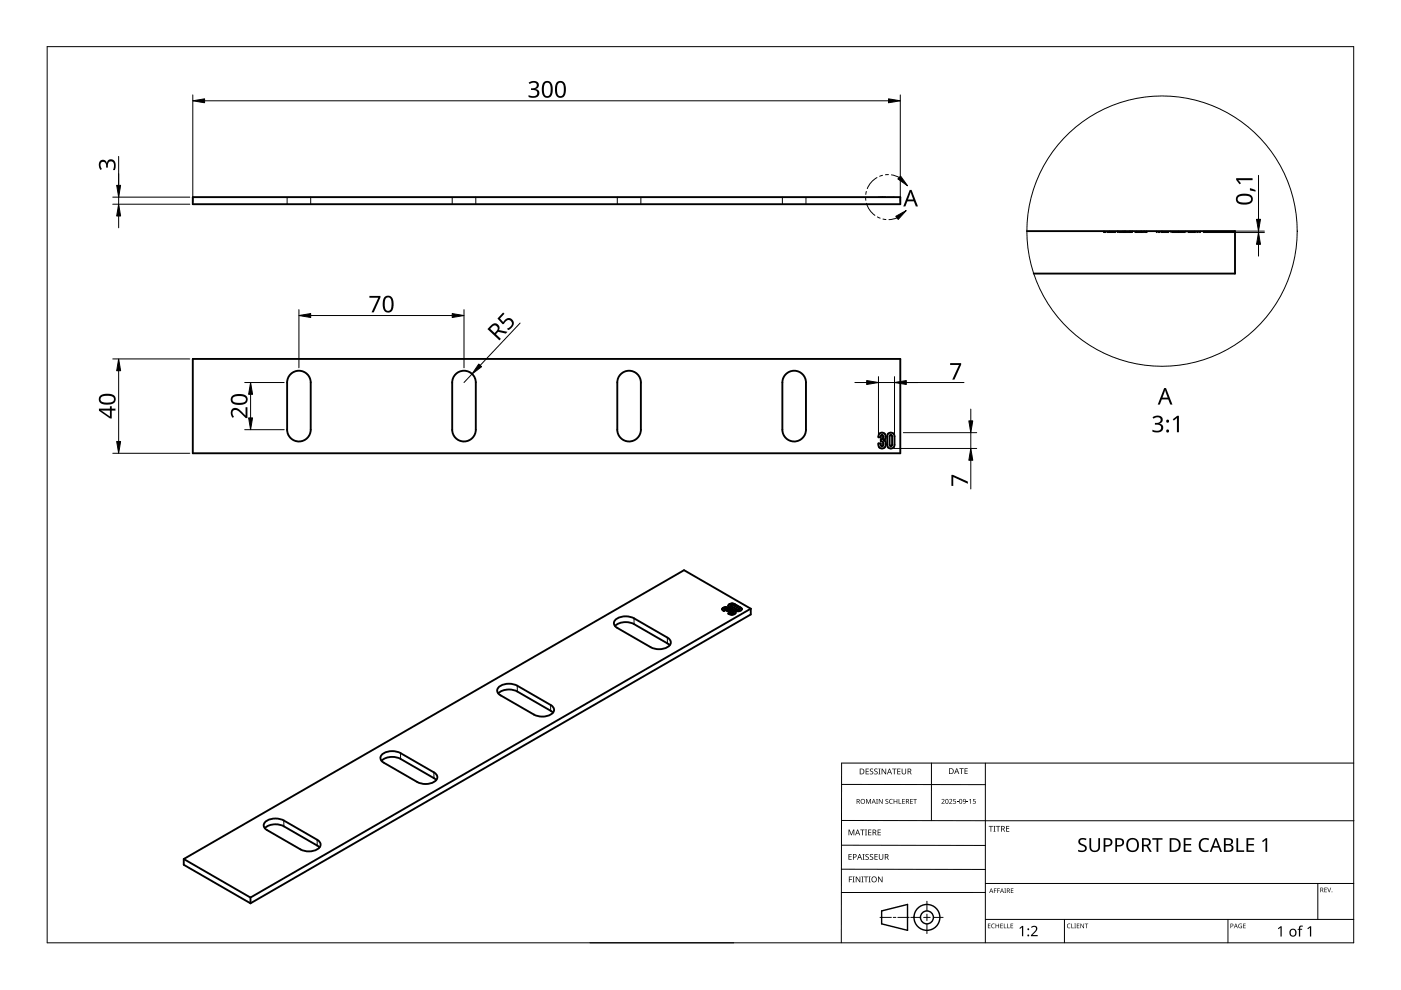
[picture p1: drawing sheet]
<svg xmlns="http://www.w3.org/2000/svg" width="297mm" height="210mm" viewBox="0 0 297 210" stroke-linecap="round" stroke-linejoin="round" font-family="sans-serif">
<g fill="none" stroke="#000" stroke-width=".21">
<path d="M186.4 41.8h.1M186.9 41.8h.1M187 41.8h.1M187.2 41.8h.1M187.6 41.8h.1M187.7 41.8h.1M188.3 41.8h.1M188.9 41.8h.1M189.5 41.8h.1M235.2 49v.3M235.3 49v.3M238.1 49v.3"/>
<path d="M238.2 49v.3M238.5 49v.3M238.6 49v.3M239.6 49v.3M239.7 49v.3M241.9 49v.3M242 49v.3M242.6 49v.3M246.4 49v.3M249.8 49v.3M253.3 49v.3"/>
</g>
<g fill="none" stroke="#000" stroke-width=".21">
<path d="M60.9 41.8v1.5M65.9 41.8v1.5M95.9 41.8v1.5M100.9 41.8v1.5M130.9 41.8v1.5M135.9 41.8v1.5M165.9 41.8v1.5M170.9 41.8v1.5M186.2 41.8h1.6M186.7 41.8h.1M187.2 41.8h.1M187.4 41.8h.1"/>
<path d="M188.1 41.8h1.6M188.6 41.8h.1M189.1 41.8h.1M234 49v.3h.5M234.1 49v.3M234.7 49.3h1.9M236.9 49v.3M237 49v.3M237.1 49v.3M240 49v.3h-2.8M240.1 49v.3M240.6 49.3h1.9"/>
<path d="M240.9 49v.3M243.1 49v.3M243.2 49v.3h-.5M245.2 49v.3h.2M245.6 49.3h.4M246.2 49.3h1.6M248.2 49v.3M248.4 49.3h2.9M251.4 49v.3M251.9 49.3h1.6M253.7 49.3h.4M254.5 49v.3h-.2"/>
</g>
<g fill="none" stroke="#000" stroke-width=".4">
<path d="M40.9 41.8h150v1.5h-150zM217.7 49h44.1v9h-42.6M40.9 76.1h150v20h-150zM61.8 79.2a2.5 2.5 0 0 1 2.7-.4 2.5 2.5 0 0 1 1.4 2.3v10a2.5 2.5 0 0 1-2.5 2.5 2.5 2.5 0 0 1-2.5-2.5v-10a2.5 2.5 0 0 1 .9-1.9zM96.8 79.2a2.5 2.5 0 0 1 2.7-.4 2.5 2.5 0 0 1 1.4 2.3v10a2.5 2.5 0 0 1-2.5 2.5 2.5 2.5 0 0 1-2.5-2.5v-10a2.5 2.5 0 0 1 .9-1.9zM131.8 79.2a2.5 2.5 0 0 1 2.7-.4 2.5 2.5 0 0 1 1.4 2.3v10a2.5 2.5 0 0 1-2.5 2.5 2.5 2.5 0 0 1-2.5-2.5v-10a2.5 2.5 0 0 1 .9-1.9zM166.4 79.5a2.5 2.5 0 0 1 2.8-.8 2.5 2.5 0 0 1 1.7 2.4v10a2.5 2.5 0 0 1-2.5 2.5 2.5 2.5 0 0 1-2.5-2.5v-10v-.6zM186.4 91.9a.84 .84 0 0 1 1.3 .2 .84 .84 0 0 1-.3 1.2 .91 .91 0 0 1 .3 1.3 .91 .91 0 0 1-1.3 .3l-.2-.9h.5l.1 .5 .2 .1a.56 .56 0 0 0 .3-.6 .56 .56 0 0 0-.6-.4v-.5a.44 .44 0 0 0 .5-.4 .44 .44 0 0 0-.4-.5l-.1 .5h-.4zM188.3 92a.79 .79 0 0 1 .9-.2 .79 .79 0 0 1 .5 .8v1.7a.78 .78 0 0 1-.8 .8 .78 .78 0 0 1-.8-.8v-1.7zM188.7 92.2h.3l.1 .3v1.8l-.2 .3-.3-.3zM130.4 132.7a3.7 3.7 0 0 1 4-.4l7.6 4.5M130.5 131.4a3.7 3.7 0 0 1 3.9-.3l7.1 4.1a1.08 1.08 0 0 1 .7 1 1.08 1.08 0 0 1-.7 1 3.9 3.9 0 0 1-3.5 0l-7.1-4.1a1.05 1.05 0 0 1-.4-1.7z"/>
<path d="M153.6 129.2l.2 .2M153.6 129.1v.1M153.6 129.2a.48 .48 0 0 1 .8 .1M154.4 129.3l-.3 .2 .4 .2a.71 .71 0 0 1 1 .2M154.4 129.3l-.2 .2M154.4 128.9a.82 .82 0 0 0-1.3 .4l.4 .3 .4-.2-.3-.2M154.4 128.9a.92 .92 0 0 0-1.3 .3M154.4 128.9l.4 .3M154.4 128.9l.4 .2-.1 .2M154.5 128.2l.4-.2h.5l1.8 .9a.51 .51 0 0 1-.1 .6 .51 .51 0 0 1-.6 .1l-.6-.2-1.4-.8-.1-.1zM154.7 128.1h.9l1.4 .8 .3 .3M154.7 129.3h.1"/>
<path d="M154.7 129.4h.1M154.7 129.3v.1M154.7 129.3l.8 .2M154.7 129.4l.8 .1M154.8 129.9l.4 .2 .3-.2M154.9 128.4l1.4 .8 .3 .1 .2-.1M154.9 128.4l1.4 .9 .3 .1 .2-.2M154.9 128.4l.2-.2 .3 .1 1.4 .9M155.5 129.5a.46 .46 0 0 1 .5 .5 .46 .46 0 0 1-.7 .4l-.9-.3 .4-.2M155.5 129.5l.5 .4M159.2 129.1v1.2l-106.1 61.2M159.2 129.1l-14.2-8.2-106 61.2"/>
<path d="M159.2 129.1l-106.1 61.2M81 160a3.7 3.7 0 0 1 3.9-.3l7.1 4.1a1.08 1.08 0 0 1 .7 1 1.08 1.08 0 0 1-.7 1 3.9 3.9 0 0 1-3.5 0l-7.1-4.1a1.05 1.05 0 0 1-.4-1.7zM105.6 147a3.7 3.7 0 0 1 4.1-.4l7.5 4.5M105.7 145.7a3.7 3.7 0 0 1 4-.3l7 4.1a1.08 1.08 0 0 1 .8 1 1.08 1.08 0 0 1-.8 1 3.9 3.9 0 0 1-3.5 0l-7.1-4.1a1.05 1.05 0 0 1-.4-1.7zM56.1 175.6a3.7 3.7 0 0 1 4.1-.4l7.5 4.5M56.2 174.3a3.7 3.7 0 0 1 4-.3l7 4.1a1.08 1.08 0 0 1 .8 1 1.08 1.08 0 0 1-.8 1 3.9 3.9 0 0 1-3.5 0l-7.1-4.1a1.05 1.05 0 0 1-.4-1.7zM80.9 161.3a3.7 3.7 0 0 1 4-.4l7.6 4.5M39 182.1v1.3l14.1 8.1M39 182.1l14.1 8.2M53.1 190.3v1.2"/>
</g>
<g fill="none" stroke="#000" stroke-width=".21">
<path d="M134.4 131.1v1.2M141.5 135.2v1.2M153.3 128.9h.1M153.7 129.3h.1M153.9 128.7v.1M154.3 129.4v.1M154.4 128.9h.1M154.5 128.9v.1M154.7 128.1h.1M154.8 129.1v.1M155 130v.1M155 128.5v.1"/>
<path d="M155.1 129.3v.1M155.2 127.9v.1M155.4 130v.1M155.5 129.5h.1M155.7 129.6h.1M155.8 128.1v.1M156 129.9h.1M156.3 129.2v.1M156.7 129.3h.1M157 128.8v.1M157.3 129.1v.1M84.9 159.7v1.2"/>
<path d="M109.7 145.4v1.2M116.7 149.5v1.2M60.2 174v1.2M67.2 178.1v1.2M92 163.8v1.2"/>
</g>
<circle cx="246.4" cy="49" r="28.7" fill="none" stroke="#000" stroke-width=".21"/>
<path d="M10 9.9h277v190h-277z" fill="none" stroke="#000" stroke-width=".21"/>
<g fill="none" stroke="#000" stroke-width=".21">
<path d="M178.4 179.2l30.5 .1M178.4 166.3l30.5 .1M178.5 174h108.6M197.5 161.8v12.2M208.9 161.8v38.1M287 161.8h-108.6v38.1M125.1 199.9h30.5M178.4 184.3h30.5M186.6 194.5h2.4M189.4 194.5h.5M190.4 194.5h2.4M193.1 194.5h2.1"/>
<path d="M195.8 194.5h1.4M196.5 191.1v2M196.5 193.8v1.4M196.5 195.9v2M197.9 194.5h2.1M208.9 189.2h-30.5M208.9 187.3h78.1M208.9 194.9h78.1M225.7 194.9v5M260.4 194.9v5M279.4 187.3v7.6"/>
</g>
<g fill="none" stroke="#000" stroke-width=".3">
<path d="M186.9 193.1l5.5-1.3v5.5l-5.5-1.4z"/>
<circle cx="196.5" cy="194.5" r="1.37"/>
<circle cx="196.5" cy="194.5" r="2.74"/>
</g>
<g fill="#000">
<path d="M179.9 175.9h.2l.4 1 .4-1h.2v1.2h-.1v-1.1l-.4 1.1h-.2l-.4-1.1 .1 1.1h-.2zM182.4 175.9h.9v.1h-.4v1.1h-.1v-1.1h-.4zM183.4 175.9h.4l-.1 .1v1l.1 .1h-.4l.1-.1v-1zM183.6 169.4h.2l.3 .8 .4-.8h.2v1h-.2v-.9l-.4 .9-.4-.9 .1 .9h-.2zM183.5 163h.7v.1h-.5v.4h.5v.1h-.5v.4h.5v.2h-.7zM184.1 175.9h.6v.1h-.5v.4h.5v.1h-.5v.5h.5v.1h-.6zM184.5 163.1l.4-.2 .2 .1v.1a.25 .25 0 0 0-.4-.1 .25 .25 0 0 0 0 .4 .4 .4 0 0 1 .5 .3 .4 .4 0 0 1-.3 .5 .4 .4 0 0 1-.5-.2h.1a.27 .27 0 0 0 .4 .1 .27 .27 0 0 0-.1-.4l-.3-.3zM185.4 163.1l.4-.2 .3 .1-.1 .1a.25 .25 0 0 0-.4-.1 .25 .25 0 0 0 0 .4 .4 .4 0 0 1 .5 .3 .4 .4 0 0 1-.3 .5 .4 .4 0 0 1-.5-.2h.1a.27 .27 0 0 0 .4 .1 .27 .27 0 0 0 0-.4l-.4-.3zM185.8 169.4h.3l-.1 .1v.8l.1 .1h-.3l.1-.1zM186.2 163h.5l-.2 .1v1l.2 .1h-.5l.2-.1v-1zM186.1 175.9h.6v.1h-.5v.4h.5v.1h-.5v.5h.5v.1h-.6zM186.3 169.4h.2l.5 .8v-.8h.1v1h-.1l-.6-.8v.8h-.1z"/>
<path d="M186.9 163h.2l.6 1v-1h.2v1.2h-.2l-.6-1v1h-.2zM187.8 169.5l.3-.1h.2v.2a.25 .25 0 0 0-.3-.1 .25 .25 0 0 0-.1 .3 .25 .25 0 0 0 .3 .1 .32 .32 0 0 1 0 .5 .32 .32 0 0 1-.5-.1 .25 .25 0 0 0 .4 .1 .25 .25 0 0 0 0-.4l-.3-.2zM188.6 169.5l.4-.1h.3l-.1 .2a.41 .41 0 0 0-.6 .3 .41 .41 0 0 0 .6 .4 .48 .48 0 0 1-.6-.1 .48 .48 0 0 1 0-.7zM189.1 163h1v.1h-.4v1.1h-.2v-1.1h-.4zM189.5 169.4h.1v.4h.5v-.4h.1v1h-.1v-.5h-.5v.5h-.1zM190.5 169.4h.2v.9h.4v.1h-.6zM190.2 163h.7v.1h-.5v.4h.5v.1h-.5v.4h.5v.2h-.7zM191.3 169.4h.5v.1h-.4v.3h.4v.1h-.4v.4h.4v.1h-.5zM191.2 163h.1v.8a.32 .32 0 0 0 .3 .3 .32 .32 0 0 0 .4-.4v-.7h.1v.7a.47 .47 0 0 1-.5 .5 .47 .47 0 0 1-.4-.5zM193 169.4h.5v.1h-.4v.3h.4v.1h-.4v.4h.4v.1h-.5zM193.6 169.4h.8v.1h-.3v.9h-.2v-.9h-.3zM199.6 169.5a.37 .37 0 0 1 .6 0 .37 .37 0 0 1-.2 .6l-.2 .2h.5v.1h-.7l.3-.4a.27 .27 0 0 0 .2-.3 .27 .27 0 0 0-.4-.1z"/>
<path d="M201.2 169.5a.37 .37 0 0 1 .6 0 .37 .37 0 0 1-.2 .6l-.2 .2h.5v.1h-.7l.3-.4a.27 .27 0 0 0 .3-.3 .27 .27 0 0 0-.5-.1zM202.1 169.4h.5v.1h-.4v.3a.34 .34 0 0 1 .5 .2 .34 .34 0 0 1-.2 .4 .34 .34 0 0 1-.4-.1 .29 .29 0 0 0 .4 0 .29 .29 0 0 0 0-.4 .29 .29 0 0 0-.4 0zM202.9 170l.3 .1zM203.4 162.9h.9v.1h-.4v1.1h-.1v-1.1h-.4zM205 170l.3 .1zM204.5 162.9h.7v.1h-.5v.4h.4v.1h-.4v.5h.5v.1h-.7zM205.5 169.6l.4-.2v1h-.2v-.9zM206.3 169.4h.5v.1h-.4v.3a.34 .34 0 0 1 .5 .2 .34 .34 0 0 1-.2 .4 .34 .34 0 0 1-.4-.1 .29 .29 0 0 0 .4 0 .29 .29 0 0 0 0-.4 .29 .29 0 0 0-.4 0zM209.6 175.1h.9v.2h-.3v1h-.2v-1h-.4zM210.6 175.1h.5l-.2 .1v1l.2 .1h-.5l.2-.1v-1zM211.2 175.1h.9v.2h-.4v1h-.2v-1h-.3zM213.3 175.1h.7v.2h-.5v.3h.5v.2h-.5v.4h.5v.1h-.7z"/>
<path d="M228.8 178a1.38 1.38 0 0 1 1.6-.2l-.2 .3-.3-.1a.55 .55 0 0 0-.9 .3 .55 .55 0 0 0 .6 .7 .88 .88 0 0 1 .8 1.1 .88 .88 0 0 1-1.3 .6l-.5-.2v-.3h.2a.82 .82 0 0 0 1.3-.3l-.2-.4-.4-.2a.88 .88 0 0 1-.7-1.3zM231 177.7h.3v1.9a.76 .76 0 0 0 .8 .7 .76 .76 0 0 0 .8-.7v-1.9h.3v1.9a1.12 1.12 0 0 1-1.1 1.1 1.12 1.12 0 0 1-1.1-1.1zM254.5 178.1a1.63 1.63 0 0 1 1.9-.3l-.2 .4a1.14 1.14 0 0 0-1.4 .1 1.14 1.14 0 0 0-.2 1.4 1.11 1.11 0 0 0 1.6 .5v.3a1.52 1.52 0 0 1-1.9-.5 1.52 1.52 0 0 1 .2-1.9zM180 185.8h.7v.2h-.6v.4h.5v.1h-.5v.6h-.1zM179.9 181.1h.7v.1h-.5v.4h.4v.1h-.4v.5h.5v.1h-.7zM180.8 185.8h.4l-.1 .2v.9l.1 .2h-.4l.1-.2v-.9zM181.4 185.8h.2l.7 1.1v-1.1h.1v1.3h-.2l-.6-1v1h-.2zM182.6 185.8h.5l-.2 .2v.9l.2 .2h-.5l.2-.2v-.9zM182.9 181.1h.4l-.1 .1v1l.1 .1h-.4l.1-.1v-1zM183.2 185.8h.9v.2h-.4v1.1h-.2v-1.1h-.3zM183.5 181.2l.5-.1h.2v.2a.25 .25 0 0 0-.4-.1 .25 .25 0 0 0 0 .4 .4 .4 0 0 1 .4 .3 .4 .4 0 0 1-.2 .4 .4 .4 0 0 1-.5-.2 .27 .27 0 0 0 .5 .1 .27 .27 0 0 0-.1-.4l-.4-.3zM184.2 185.8h.4l-.1 .2v.9l.1 .2h-.4l.1-.2v-.9z"/>
<path d="M184.5 181.2l.4-.1h.2v.2a.25 .25 0 0 0-.4-.1 .25 .25 0 0 0 0 .4 .4 .4 0 0 1 .5 .3 .4 .4 0 0 1-.3 .4 .4 .4 0 0 1-.5-.2h.1a.27 .27 0 0 0 .4 .1 .27 .27 0 0 0-.1-.4l-.3-.3zM185.4 181.1h.7v.1h-.5v.4h.5v.1h-.5v.5h.5v.1h-.7zM186.2 185.8h.1l.7 1.1v-1.1h.1v1.3h-.2l-.6-1v1h-.1zM186.3 181.1h.2v.8a.32 .32 0 0 0 .3 .3 .32 .32 0 0 0 .3-.3v-.8h.2v.8a.47 .47 0 0 1-.5 .4 .47 .47 0 0 1-.5-.4zM209.5 195.8h.5l-.4 .1v.3h.4l-.4 .1v.4l.4 .1h-.5zM210.3 196l.3-.2 .3 .1v.1a.39 .39 0 0 0-.6 .3 .39 .39 0 0 0 .6 .4 .46 .46 0 0 1-.7-.1 .46 .46 0 0 1 .1-.6zM210.7 188.4h.6l-.4 .1v.3h.4l-.4 .1v.4h-.2zM211.4 188.4h.6l-.4 .1v.3h.4l-.4 .1v.4h-.2zM211.1 195.8h.1v.4h.5v-.4h.1v1h-.1v-.5h-.5v.5h-.1zM212.1 195.8h.5l-.4 .1v.3h.4l-.4 .1v.4l.4 .1h-.5zM212.8 195.8h.2v.9l.4 .1h-.6zM212.9 188.4h.4l-.1 .1 .1 .8h-.4l.2-.1z"/>
<path d="M213.6 195.8h.1v.9l.4 .1h-.5zM214.3 195.8h.5l-.4 .1v.3h.4l-.4 .1v.4l.4 .1h-.5zM214.3 188.4h.6l-.5 .1v.3h.4l-.4 .1v.3l.5 .1h-.6zM216.1 196.8l.6-.5h.2v2.2h-.2v-1.9l-.4 .4zM218.6 196.5a.76 .76 0 0 1 1.2 0 .76 .76 0 0 1-.3 1.2l-.6 .6h1.1v.2h-1.4v-.2l.8-.8a.52 .52 0 0 0 .2-.8 .52 .52 0 0 0-.9 0zM226.3 196l.4-.2 .3 .1-.1 .1a.39 .39 0 0 0-.6 .3 .39 .39 0 0 0 .6 .4 .46 .46 0 0 1-.6-.1 .46 .46 0 0 1 0-.6zM227.1 195.8h.2v.9l.4 .1h-.6zM227.8 195.8h.3l-.1 .1 .1 .9h-.3l.1-.1zM228.3 195.8h.5l-.4 .1v.3h.4l-.4 .1v.4l.4 .1h-.5zM229.1 195.8h.1l.5 .8v-.8h.1v1h-.1l-.5-.8v.8h-.1zM230 195.8h.7l-.3 .1v.9h-.1v-.9zM244.3 177.7h2.2v.3h-.9v2.6h-.4v-2.6h-.9z"/>
<path d="M251 177.7h1.6v.3h-1.3v.9h1.2v.4h-1.2v1h1.3v.3h-1.6zM262.1 177.7h.4v2.6h1.3v.3h-1.7zM262.7 196l.6-.1-.1 .1a.4 .4 0 0 0-.5 .3 .4 .4 0 0 0 .5 .4v-.3l-.2-.1h.3v.5a.53 .53 0 0 1-.7-.1 .53 .53 0 0 1 .1-.7zM263.6 195.8h.5l-.4 .1v.3h.4l-.4 .1v.4l.4 .1h-.5zM264.3 177.7h1.6v.3h-1.3v.9h1.2v.4h-1.2v1h1.3v.3h-1.6zM267.6 178.3l.8-.6h.3v2.9h-.4v-2.5l-.5 .5zM270.9 196.8l.6-.4h.2v2.2h-.2v-1.9l-.4 .3zM275.5 196.4l.7-.1v.2h-.4l-.1 .2v.2h.4v.2h-.4v1.5h-.3v-1.5h-.3l.3-.2zM277.2 196.8l.6-.4h.2v2.2h-.3v-1.9l-.4 .3zM280.8 188.2h.5l-.4 .1v.3h.4l-.4 .1v.4l.4 .1h-.5zM281.4 188.2h.1l.3 .8 .3-.8h.1l-.3 1h-.1z"/>
<path d="M181.6 169.4h.3a.29 .29 0 0 1 .4 .2 .29 .29 0 0 1-.2 .4l.3 .4h-.2l-.2-.4h-.2v.4h-.2zM181.8 169.5v.4h.1a.2 .2 0 0 0 .2-.2 .2 .2 0 0 0-.2-.2z"/>
<path d="M181.8 175.9h.1l.5 1.2h-.2l-.1-.4h-.5l-.2 .4h-.1zM181.8 176l-.2 .6h.4z"/>
<path d="M182.3 163h.4a.61 .61 0 0 1 .6 .6 .61 .61 0 0 1-.7 .6h-.3zM182.4 163.1v.9h.2a.48 .48 0 0 0 .5-.4 .48 .48 0 0 0-.5-.5z"/>
<path d="M182.4 169.9a.51 .51 0 0 1 1 0 .51 .51 0 0 1-1 0zM182.6 169.9a.4 .4 0 0 0 .8 0 .4 .4 0 0 0-.8 0z"/>
<path d="M185 175.9h.3a.35 .35 0 0 1 .5 .2 .35 .35 0 0 1-.3 .5l.4 .5h-.2l-.3-.5h-.2v.5h-.2zM185.2 176v.5h.1a.23 .23 0 0 0 .3-.3 .23 .23 0 0 0-.3-.2z"/>
<path d="M185.2 169.4l.5 1-.3-.3h-.4l-.2 .3zM185.2 169.5l-.1 .5h.3z"/>
<path d="M188.5 163h.2l.4 1.2h-.1l-.2-.4h-.5l-.1 .4h-.2zM188.6 163.1l-.2 .6h.4z"/>
<path d="M192.1 169.4h.3a.29 .29 0 0 1 .3 .2 .29 .29 0 0 1-.2 .4l.3 .4h-.1l-.3-.4h-.2v.4h-.1zM192.2 169.5v.4h.2a.2 .2 0 0 0 .2-.2 .2 .2 0 0 0-.3-.2z"/>
<path d="M192.4 163h.4a.35 .35 0 0 1 .4 .2 .35 .35 0 0 1-.2 .4l.3 .6h-.2l-.3-.5h-.2v.5h-.2zM192.6 163.1v.4h.2a.23 .23 0 0 0 .3-.2 .23 .23 0 0 0-.3-.2z"/>
<path d="M200.5 169.5l.4-.1 .2 .2v.5l-.2 .3h-.3l-.1-.2zM200.6 169.6v.1a.37 .37 0 0 0-.1 .4 .37 .37 0 0 0 .4 .2 .4 .4 0 0 0 .1-.5 .4 .4 0 0 0-.4-.2z"/>
<path d="M201.2 162.9h.4a.61 .61 0 0 1 .6 .6 .61 .61 0 0 1-.6 .6h-.4zM201.4 163v1h.1a.48 .48 0 0 0 .5-.5 .48 .48 0 0 0-.4-.5z"/>
<path d="M202.8 162.9h.1l.5 1.2h-.2l-.1-.4h-.5l-.1 .4h-.2zM202.8 163l-.1 .6h.3z"/>
<path d="M203.5 169.5l.3-.1 .2 .2v.5l-.2 .3h-.3l-.1-.2zM203.5 169.6v.1a.37 .37 0 0 0-.1 .4 .37 .37 0 0 0 .4 .2 .4 .4 0 0 0 .2-.5 .4 .4 0 0 0-.5-.2z"/>
<path d="M204.2 169.5a.49 .49 0 0 1 .6 .4 .49 .49 0 0 1-.4 .5l-.2-.1h.4l.1-.4a.32 .32 0 0 1-.5 .1 .32 .32 0 0 1 0-.5zM204.3 169.7a.22 .22 0 0 0 .4 0 .22 .22 0 0 0-.4 0z"/>
<path d="M212.3 175.1h.3a.35 .35 0 0 1 .4 .3 .35 .35 0 0 1-.2 .4l.3 .5h-.2l-.3-.5h-.2v.5h-.1zM212.4 175.2v.5h.2a.23 .23 0 0 0 .3-.2 .23 .23 0 0 0-.3-.3z"/>
<path d="M234 177.7h.8a.92 .92 0 0 1 1.1 .9 .92 .92 0 0 1-1.2 .9h-.3v1.1h-.4zM234.4 178v1.2a.73 .73 0 0 0 .8-.1 .73 .73 0 0 0 .2-.8l-.3-.2z"/>
<path d="M236.5 177.7h.7a.92 .92 0 0 1 1.1 .9 .92 .92 0 0 1-1.1 .9h-.4v1.1h-.3zM236.8 178v1.2a.73 .73 0 0 0 .9-.1 .73 .73 0 0 0 .2-.8l-.4-.2z"/>
<path d="M239.1 178.1a1.44 1.44 0 0 1 1.9-.2 1.44 1.44 0 0 1 .4 1.9 1.39 1.39 0 0 1-1.9 .8 1.39 1.39 0 0 1-.7-1.9zM239.5 178.2a1.23 1.23 0 0 0 .5 2.1 1.23 1.23 0 0 0 1.1-.9 1.23 1.23 0 0 0-.6-1.3l-.6-.1z"/>
<path d="M242.1 177.7h.8a.84 .84 0 0 1 1.1 .6 .84 .84 0 0 1-.6 1l.8 1.3h-.4l-.7-1.2h-.6v1.2h-.4zM242.5 178v1.1h.4a.56 .56 0 0 0 .7-.5 .56 .56 0 0 0-.7-.6z"/>
<path d="M248 177.7h.9a1.46 1.46 0 0 1 1.4 1.5 1.46 1.46 0 0 1-1.5 1.4h-.8zM248.4 178v2.3h.4a1.14 1.14 0 0 0 1.1-1.1 1.14 1.14 0 0 0-1.1-1.2z"/>
<path d="M259.5 177.7h.8a.76 .76 0 0 1 1 .3 .76 .76 0 0 1-.2 1l-.2 .1a.8 .8 0 0 1 .6 .9 .8 .8 0 0 1-1 .6h-1zM259.9 179.3v1h.5a.55 .55 0 0 0 .7-.5 .55 .55 0 0 0-.7-.5zM259.9 178v.9h.5a.5 .5 0 0 0 .6-.5 .5 .5 0 0 0-.7-.4z"/>
<path d="M180.8 181.1h.4a.41 .41 0 0 1 .4 .5 .41 .41 0 0 1-.6 .2v.5h-.2zM181 181.2v.5a.29 .29 0 0 0 .5-.3 .29 .29 0 0 0-.5-.2z"/>
<path d="M182.2 181.1h.1l.5 1.2h-.2l-.1-.4h-.5l-.1 .4h-.2zM182.3 181.2l-.2 .6h.3z"/>
<path d="M184.7 186.5a.61 .61 0 0 1 1.2 0 .61 .61 0 0 1-1.2 0zM184.9 186.5a.45 .45 0 0 0 .9 0 .45 .45 0 0 0-.9 0z"/>
<path d="M187.6 181.1h.3a.35 .35 0 0 1 .5 .2 .35 .35 0 0 1-.3 .4l.4 .6h-.2l-.3-.5h-.3v.5h-.1zM187.7 181.2v.5h.2a.23 .23 0 0 0 .3-.3 .23 .23 0 0 0-.3-.2z"/>
<path d="M210.1 188.4l.5 .9-.2-.3h-.4l-.3 .3zM210.2 188.5l-.2 .4h.3z"/>
<path d="M212.4 188.4l.5 .9-.3-.3h-.3l-.3 .3zM212.4 188.5l-.1 .4h.3z"/>
<path d="M213.5 188.4h.2a.28 .28 0 0 1 .4 .2 .28 .28 0 0 1-.2 .3l.3 .4-.4-.4h-.2v.4h-.1zM213.6 188.5v.3h.1a.19 .19 0 0 0 .3-.2 .19 .19 0 0 0-.3-.1z"/>
<path d="M257.6 177.7h.4l1.1 2.9h-.4l-.3-.9h-1.2l-.3 .9h-.4zM257.8 178.1l-.5 1.3h.9z"/>
<path d="M260.9 195.8h.2a.32 .32 0 0 1 .4 .4 .32 .32 0 0 1-.5 .2v.4h-.1zM261 195.9v.4a.24 .24 0 0 0 .4-.2 .24 .24 0 0 0-.4-.2z"/>
<path d="M262 195.8l.4 1-.2-.3h-.4l-.2 .3zM262 196l-.1 .4h.3z"/>
<path d="M273.6 197.1a.82 .82 0 0 1 1.2 .1 .82 .82 0 0 1-.2 1.2 .82 .82 0 0 1-1.2-.4zM273.8 197.2a.6 .6 0 0 0-.1 .8 .6 .6 0 0 0 .8 .2l.1-.3a.53 .53 0 0 0-.1-.6 .53 .53 0 0 0-.7-.1z"/>
<path d="M279.9 188.2h.3a.28 .28 0 0 1 .3 .2 .28 .28 0 0 1-.1 .3l.2 .5-.3-.4h-.2v.4h-.2zM280.1 188.3v.4h.1a.19 .19 0 0 0 .2-.2 .19 .19 0 0 0-.2-.2z"/>
<circle cx="218" cy="198.3" r=".2"/>
<circle cx="218" cy="197" r=".2"/>
<circle cx="282.4" cy="189.1" r=".09"/>
</g>
<g fill="none" stroke="#000" stroke-width=".21">
<path d="M25.2 33.2v10.1M40.9 20.1v22.6M43.4 21.4h145M190.9 20.1v22.6M266.8 37.2v12.1M23.9 41.8h16.3M23.9 43.3h16.3M25.2 45.8v2.5M255.1 49.3h13M255.1 49h13M266.8 51.8v2.5M23.9 76.1h16.3"/>
<path d="M25.2 78.6v15M63.4 65.7v12.3M65.9 66.9h30M98.4 65.7v12.3M100.1 79.3l-1.7 1.8M110.3 68.5l-8.5 9M186.3 79.9v12.2M189.7 79.9v12M23.9 96.1h16.3M51.9 91.1h8.3M51.9 81.1h8.3M53.1 83.6v5"/>
<path d="M181.3 81.1h2.5M186.3 81.1h18.1M189.5 95.1h17.6M191.5 91.7h15.6M205.8 86.7v2.5M205.8 91.7v3.4M205.8 97.6v6.1"/>
</g>
<g fill="#000" stroke="#000" stroke-width=".21">
<path d="M24.7 39.3h.9l-.4 2.5zM40.9 21.4l2.5-.4v.8zM188.4 21l2.5 .4-2.5 .4zM25.2 43.3l.4 2.5h-.9zM266.8 49.3l.4 2.5h-.8zM266.4 46.5h.8l-.4 2.5zM25.2 76.1l.4 2.5h-.9zM63.4 66.9l2.5-.4v.8zM95.9 66.5l2.5 .4-2.5 .4zM101.5 77.2l.6 .6-2 1.5zM24.7 93.6h.9l-.4 2.5zM53.1 81.1l.4 2.5h-.8z"/>
<path d="M52.7 88.6h.8l-.4 2.5zM183.8 80.7l2.5 .4-2.5 .4zM189.7 81.1l2.5-.4v.8zM205.8 95.1l.4 2.5h-.8zM205.4 89.2h.8l-.4 2.5z"/>
</g>
<g fill="#000">
<path d="M112.1 17.5a1.25 1.25 0 0 1 1.2-.4 1.25 1.25 0 0 1 1 .9 .85 .85 0 0 1-.8 .9 .93 .93 0 0 1 .9 1 .93 .93 0 0 1-1.1 .8l-1.2-.1v-.4a1.24 1.24 0 0 0 1.8-.3 .71 .71 0 0 0-1-.8h-.3v-.4a.81 .81 0 0 0 .9 0 .81 .81 0 0 0 .3-.9 1.02 1.02 0 0 0-1.5 0zM21.2 34.2a.85 .85 0 0 1 .9-.3 .85 .85 0 0 1 .6 .7 .93 .93 0 0 1 1-.9 .93 .93 0 0 1 .8 1.1l-.2 1.3h-.4a1.24 1.24 0 0 0-.3-1.9 .71 .71 0 0 0-.7 1v.3h-.4a.81 .81 0 0 0-.1-.8 .81 .81 0 0 0-.8-.3 1.02 1.02 0 0 0 0 1.4l-.3 .2a1.65 1.65 0 0 1-.1-1.8zM265 39.9l1.2 .4v.3l-1.2-.2zM262.1 37.8h3.5v.4h-3.1l.6 .7-.3 .2-.7-1zM78.3 62.7h2.4v.4l-1.5 3.1h-.4l1.4-3.1h-1.9zM106.7 66.3l.3 .2-1 1 .7 .8a1.17 1.17 0 0 1 1.9-.6 1.17 1.17 0 0 1-.3 1.9l-.5 .4-.3-.3a1.03 1.03 0 0 0 .8-1.6 .93 .93 0 0 0-1.5 .6l-.2 .1-1.1-1.3zM49.2 86.8a1.5 1.5 0 0 1 2.1 .6l.8 .7v-1.8h.4v2.3h-.4l-1.1-1.1a.98 .98 0 0 0-1.7-.2v.4l.3 .7-.3 .2a1.47 1.47 0 0 1-.1-1.8zM201.4 77h2.4v.3l-1.4 3.2h-.5l1.4-3.1h-1.9zM244.4 88.5a1.25 1.25 0 0 1 1.2-.4 1.25 1.25 0 0 1 .9 .9 .85 .85 0 0 1-.7 .8 .93 .93 0 0 1 .9 1.1 .93 .93 0 0 1-1.1 .8l-1.3-.2v-.4a1.24 1.24 0 0 0 1.9-.3 .71 .71 0 0 0-1-.8h-.3v-.3a.81 .81 0 0 0 .8-.1 .81 .81 0 0 0 .3-.8 1.02 1.02 0 0 0-1.4 0zM248.6 88.9l1-.7h.3v3.4h-.4v-3l-.6 .6zM201.7 100.7h.3l3.2 1.4v.5l-3.1-1.5v1.9h-.4z"/>
<path d="M115.3 17.4a1.16 1.16 0 0 1 1.3-.1 1.16 1.16 0 0 1 .6 1.2 1.69 1.69 0 0 1-1 2.2 1.27 1.27 0 0 1-1.3-1.5l.1-1.2zM115.6 17.7a2.16 2.16 0 0 0 .3 2.7 .82 .82 0 0 0 .8-1.1 1.35 1.35 0 0 0-.7-1.8z"/>
<path d="M118.1 17.4a1.16 1.16 0 0 1 1.3-.1 1.16 1.16 0 0 1 .6 1.2 1.69 1.69 0 0 1-1 2.2 1.27 1.27 0 0 1-1.3-1.5l.1-1.2zM118.4 17.7a2.16 2.16 0 0 0 .2 2.7 .82 .82 0 0 0 .9-1.1 1.35 1.35 0 0 0-.7-1.8z"/>
<path d="M262.3 41.5a2.6 2.6 0 0 1 3.2 .2 1.22 1.22 0 0 1-.2 1.3 1.22 1.22 0 0 1-1.3 .4 1.53 1.53 0 0 1-2-1zM262.6 41.8a.75 .75 0 0 0 0 .9 .75 .75 0 0 0 .9 .2h1a.69 .69 0 0 0 .8-.7 .69 .69 0 0 0-.8-.7h-1.3z"/>
<path d="M81.6 62.9a1.16 1.16 0 0 1 1.3 0 1.16 1.16 0 0 1 .5 1.2 1.69 1.69 0 0 1-1 2.2 1.27 1.27 0 0 1-1.3-1.6l.1-1.2zM81.8 63.2a2.16 2.16 0 0 0 .3 2.7 .82 .82 0 0 0 .9-1.1 1.35 1.35 0 0 0-.7-1.7z"/>
<path d="M104 69.1a1 1 0 0 1 1.4-.5 1 1 0 0 1 .4 1.4l1.8 .4-.4 .3-1.6-.3-.5 .5 1.1 .9-.3 .4-2.5-2.4zM104.3 69.4l-.4 .3 1 .9 .3-.4a.67 .67 0 0 0 .1-1 .67 .67 0 0 0-1 .2z"/>
<path d="M21.2 83.9a2.6 2.6 0 0 1 3.2 .2 1.22 1.22 0 0 1-.2 1.3 1.22 1.22 0 0 1-1.2 .4 1.53 1.53 0 0 1-2-1zM21.5 84.2a.75 .75 0 0 0 0 .9 .75 .75 0 0 0 .9 .3l1-.1a.69 .69 0 0 0 .8-.7 .69 .69 0 0 0-.8-.6h-1.3z"/>
<path d="M21 86.6h2.3v-.5h.4v.5h.8v.5h-.8v1.6h-.4l-2.3-1.6zM21.4 87l1.9 1.3v-1.2z"/>
<path d="M49.2 84a2.6 2.6 0 0 1 3.2 .2 1.22 1.22 0 0 1-.2 1.3 1.22 1.22 0 0 1-1.3 .3 1.53 1.53 0 0 1-2-1zM49.5 84.2a.75 .75 0 0 0 0 1 .75 .75 0 0 0 .9 .2h1a.69 .69 0 0 0 .7-.7 .69 .69 0 0 0-.7-.7h-1.3z"/>
<path d="M246.8 82.3h.4l1.4 3.5h-.5l-.4-1.1h-1.4l-.4 1.1h-.4zM247 82.7l-.5 1.6h1.1z"/>
<circle cx="247.6" cy="91.4" r=".31"/>
<circle cx="247.6" cy="89.3" r=".32"/>
</g>
<path d="M192.9 40.3h.4l1.3 3.5h-.4l-.4-1.1h-1.4l-.4 1.1h-.5zM193.1 40.7l-.6 1.6h1.1z" fill="#000"/>
<path d="M185.9 37.6l-1.2 1-.8 1.4M187.1 37.2l-.6 .2M188.4 37l-.7 .1M189 37.1l1.7 .6M183.5 41.9l.1 .6M183.7 40.6l-.1 .6M183.7 43.1l.7 1.4 1.1 1.2M186 46l.6 .3M187.2 46.4l.6 .2M190.2 46.2l-1.7 .4" fill="none" stroke="#000" stroke-width=".21"/>
<path d="M190.9 37.3l1.5 2.1-2-1.5zM189.9 45.9l2.2-1.3-1.7 1.9z" fill="#000" stroke="#000" stroke-width=".21"/>
</svg>
